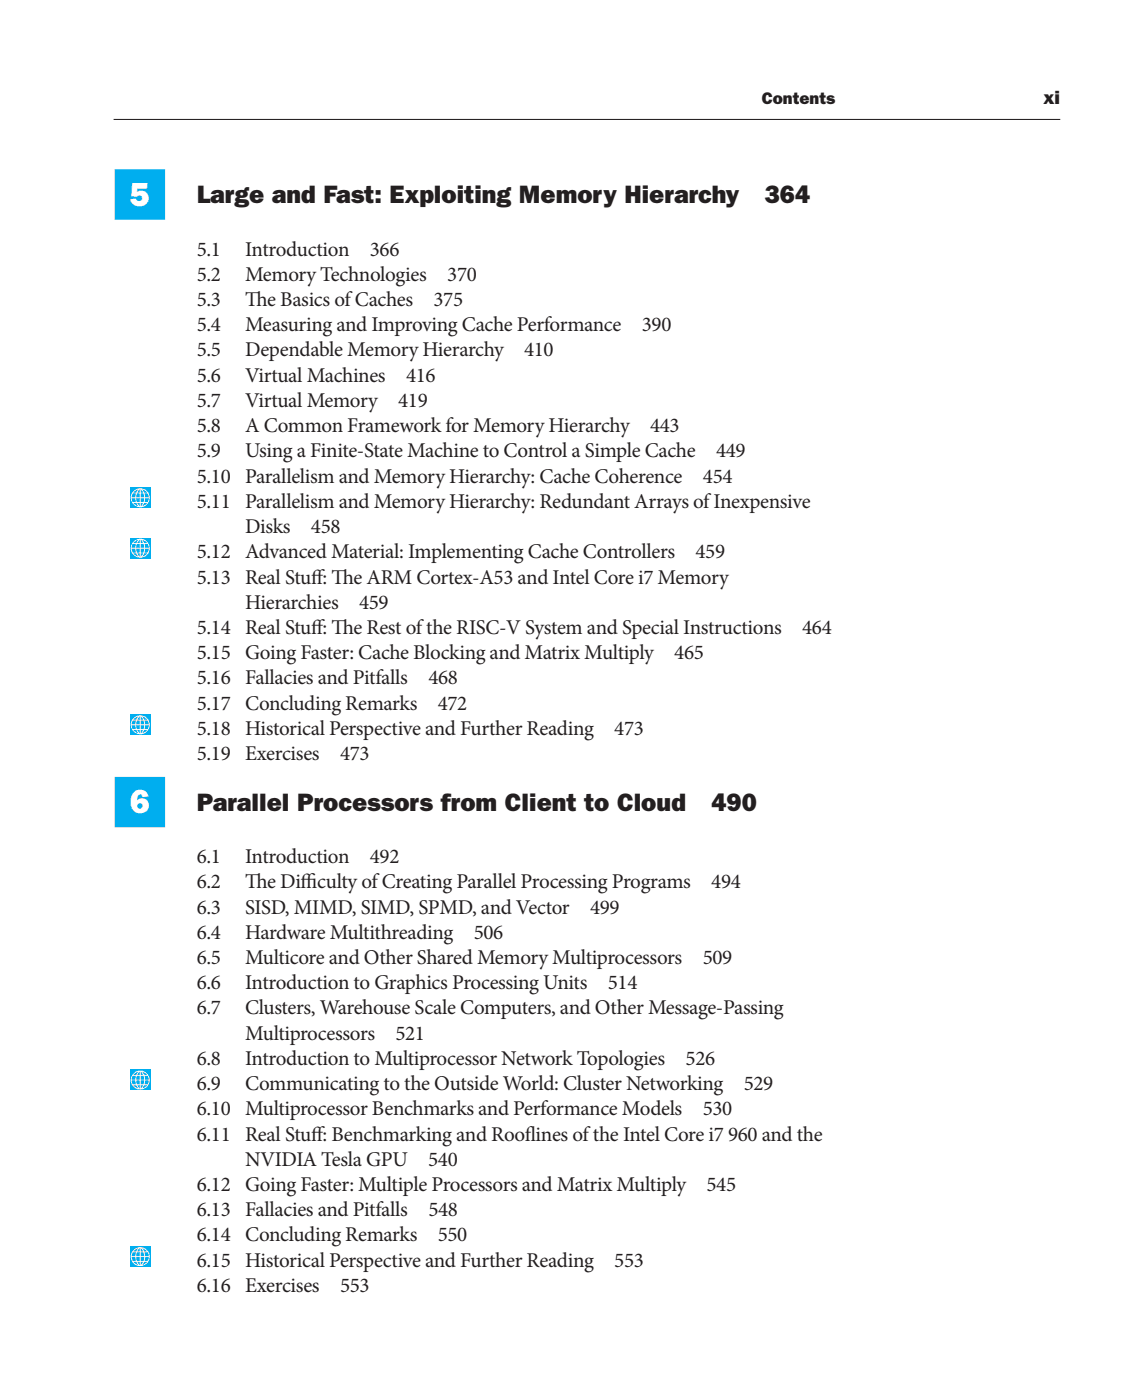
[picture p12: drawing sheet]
<svg xmlns="http://www.w3.org/2000/svg" width="190mm" height="235mm" viewBox="0 0 190 235" stroke-linecap="round" stroke-linejoin="round" font-family="sans-serif">
<defs><g id="words">
<g font-size="5.6" fill="#fff">
<text x="21.8" y="34.5">5</text>
<text x="21.8" y="136.5">6</text>
</g>
<g font-size="4.2" fill="#231f20">
<text x="33" y="34.1">Large and Fast: Exploiting Memory Hierarchy</text>
<text x="128.3" y="34.1">364</text>
<text x="33" y="136">Parallel Processors from Client to Cloud</text>
<text x="119.3" y="136">490</text>
</g>
<g font-size="3.5" fill="#231f20">
<text x="33" y="42.9">5.1</text>
<text x="33" y="47.1">5.2</text>
<text x="41.1" y="42.9">Introduction</text>
<text x="41.1" y="47.1">Memory Technologies</text>
<text x="62" y="42.9">366</text>
<text x="75" y="47.1">370</text>
<text x="33" y="51.4">5.3</text>
<text x="41.1" y="51.4">Te Basics of Caches</text>
<text x="41.1" y="51.4">h</text>
<text x="72.7" y="51.4">375</text>
<text x="33" y="55.6">5.4</text>
<text x="33" y="59.8">5.5</text>
<text x="41.1" y="55.6">Measuring and Improving Cache Performance</text>
<text x="41.1" y="59.8">Dependable Memory Hierarchy</text>
<text x="87.9" y="59.8">410</text>
<text x="107.6" y="55.6">390</text>
<text x="33" y="64.1">5.6</text>
<text x="41.1" y="64.1">Virtual Machines</text>
<text x="68.1" y="64.1">416</text>
<text x="33" y="68.3">5.7</text>
<text x="41.1" y="68.3">Virtual Memory</text>
<text x="66.8" y="68.3">419</text>
<text x="33" y="72.5">5.8</text>
<text x="33" y="76.8">5.9</text>
<text x="41.1" y="72.5">A Common Framework for Memory Hierarchy</text>
<text x="41.1" y="76.8">Using a Finite-State Machine to Control a Simple Cache</text>
<text x="109" y="72.5">443</text>
<text x="120.1" y="76.8">449</text>
<text x="33" y="81">5.10 Parallelism and Memory Hierarchy: Cache Coherence</text>
<text x="117.9" y="81">454</text>
<text x="33" y="85.2">5.11 Parallelism and Memory Hierarchy: Redundant Arrays of Inexpensive</text>
<text x="41.1" y="89.5">Disks</text>
<text x="52.1" y="89.5">458</text>
<text x="33" y="93.7">5.12 Advanced Material: Implementing Cache Controllers</text>
<text x="116.6" y="93.7">459</text>
<text x="33" y="97.9">5.13 Real Stuf he ARM Cortex-A53 and Intel Core i7 Memory</text>
<text x="52.2" y="97.9">f: T</text>
<text x="33" y="106.4">5.14 Real Stuf he Rest of the RISC-V System and Special Instructions</text>
<text x="41.1" y="102.2">Hierarchies</text>
<text x="52.2" y="106.4">f: T</text>
<text x="60.2" y="102.2">459</text>
<text x="134.5" y="106.4">464</text>
<text x="33" y="110.6">5.15 Going Faster: Cache Blocking and Matrix Multiply</text>
<text x="113.1" y="110.6">465</text>
<text x="33" y="114.9">5.16 Fallacies and Pitfalls</text>
<text x="33" y="119.1">5.17 Concluding Remarks</text>
<text x="71.8" y="114.9">468</text>
<text x="73.4" y="119.1">472</text>
<text x="33" y="123.3">5.18 Historical Perspective and Further Reading</text>
<text x="103" y="123.3">473</text>
<text x="33" y="127.6">5.19 Exercises</text>
<text x="57" y="127.6">473</text>
<text x="33" y="144.8">6.1</text>
<text x="33" y="149.1">6.2</text>
<text x="41.1" y="144.8">Introduction</text>
<text x="41.1" y="149.1">Te Dif</text>
<text x="41.1" y="149.1">h</text>
<text x="50.4" y="149.1">f</text>
<text x="50.4" y="149.1">iculty of Creating Parallel Processing Programs</text>
<text x="62" y="144.8">492</text>
<text x="119.3" y="149.1">494</text>
<text x="33" y="153.3">6.3</text>
<text x="41.1" y="153.3">SISD, MIMD, SIMD, SPMD, and Vector</text>
<text x="99" y="153.3">499</text>
<text x="33" y="157.5">6.4</text>
<text x="33" y="161.8">6.5</text>
<text x="41.1" y="157.5">Hardware Multithreading</text>
<text x="41.1" y="161.8">Multicore and Other Shared Memory Multiprocessors</text>
<text x="79.4" y="157.5">506</text>
<text x="117.8" y="161.8">509</text>
<text x="33" y="166">6.6</text>
<text x="41.1" y="166">Introduction to Graphics Processing Units</text>
<text x="101.9" y="166">514</text>
<text x="33" y="170.2">6.7</text>
<text x="41.1" y="170.2">Clusters, Warehouse Scale Computers, and Other Message-Passing</text>
<text x="33" y="178.7">6.8</text>
<text x="41.1" y="174.5">Multiprocessors</text>
<text x="41.1" y="178.7">Introduction to Multiprocessor Network Topologies</text>
<text x="66.3" y="174.5">521</text>
<text x="115" y="178.7">526</text>
<text x="33" y="182.9">6.9</text>
<text x="41.1" y="182.9">Communicating to the Outside World: Cluster Networking</text>
<text x="124.7" y="182.9">529</text>
<text x="33" y="187.2">6.10 Multiprocessor Benchmarks and Performance Models</text>
<text x="33" y="191.4">6.11 Real Stuf</text>
<text x="52.2" y="191.4">f: Benchmarking and Roof</text>
<text x="88" y="191.4">lines of the Intel Core i7 960 and the</text>
<text x="117.8" y="187.2">530</text>
<text x="41.1" y="195.6">NVIDIA Tesla GPU</text>
<text x="71.8" y="195.6">540</text>
<text x="33" y="199.9">6.12 Going Faster: Multiple Processors and Matrix Multiply</text>
<text x="118.5" y="199.9">545</text>
<text x="33" y="204.1">6.13 Fallacies and Pitfalls</text>
<text x="33" y="208.3">6.14 Concluding Remarks</text>
<text x="71.8" y="204.1">548</text>
<text x="73.4" y="208.3">550</text>
<text x="33" y="212.6">6.15 Historical Perspective and Further Reading</text>
<text x="103" y="212.6">553</text>
<text x="33" y="216.8">6.16 Exercises</text>
<text x="57" y="216.8">553</text>
</g>
<text font-size="3.2" fill="#231f20" x="175" y="17.5">xi</text>
<text font-size="2.8" fill="#231f20" x="127.7" y="17.5">Contents</text>
</g></defs>
<path d="M19 20h158.8" fill="none" stroke="#231f20" stroke-width=".18"/>
<path d="M19.2 32.7h8.5M19.2 134.6h8.5" fill="none" stroke="#00aeef" stroke-width="8.5" stroke-linecap="butt"/>
<path d="M21.8 81.8h3.4v3.4h-3.4z" fill="#00aeef"/>
<path d="M21.9 83.5a1.6 1.6 0 0 1 3.2 0 1.6 1.6 0 0 1-3.2 0zM22.3 82.8l-.2 .7h.6l.1-.7zM23 82.8l-.2 .7h.6v-.7zM23.4 82.1l-.4 .6h.4zM22.5 82.5l-.1 .2h.5l.3-.6zM24.2 82.8l.1 .7h.7l-.2-.7zM23.6 82.8v.7h.6l-.1-.7zM23.6 82.1v.6h.4zM23.8 82.1l.4 .6h.5l-.4-.4zM22.1 83.6l.2 .7h.5l-.1-.7zM22.8 83.6l.2 .7h.4v-.7zM23 84.4l.4 .6v-.6zM22.4 84.4l.3 .3 .5 .2-.3-.5zM24.3 83.6l-.1 .7h.6l.2-.7zM23.6 83.6v.7h.5l.1-.7zM23.6 84.4v.6l.4-.6zM24.2 84.4l-.4 .5 .5-.2 .4-.3z" fill="#fff"/>
<path d="M21.8 90.3h3.4v3.4h-3.4z" fill="#00aeef"/>
<path d="M21.9 92a1.6 1.6 0 0 1 3.2 0 1.6 1.6 0 0 1-3.2 0zM22.3 91.3l-.2 .6h.6l.1-.6zM23 91.3l-.2 .6h.6v-.6zM23.4 90.6l-.4 .5h.4zM22.5 91l-.1 .1h.5l.3-.5zM24.2 91.3l.1 .6h.7l-.2-.6zM23.6 91.3v.6h.6l-.1-.6zM23.6 90.6v.5h.4zM23.8 90.6l.4 .5h.5l-.4-.3zM22.1 92.1l.2 .6h.5l-.1-.6zM22.8 92.1l.2 .6h.4v-.6zM23 92.9l.4 .5v-.5zM22.4 92.9l.3 .3 .5 .2-.3-.5zM24.3 92.1l-.1 .6h.6l.2-.6zM23.6 92.1v.6h.5l.1-.6zM23.6 92.9v.5l.4-.5zM24.2 92.9l-.4 .5 .5-.2 .4-.3z" fill="#fff"/>
<path d="M21.8 119.9h3.4v3.4h-3.4z" fill="#00aeef"/>
<path d="M21.9 121.6a1.6 1.6 0 0 1 3.2 0 1.6 1.6 0 0 1-3.2 0zM22.3 120.9l-.2 .7h.6l.1-.7zM23 120.9l-.2 .7h.6v-.7zM23.4 120.2l-.4 .6h.4zM22.5 120.6l-.1 .2h.5l.3-.6zM24.2 120.9l.1 .7h.7l-.2-.7zM23.6 120.9v.7h.6l-.1-.7zM23.6 120.2v.6h.4zM23.8 120.2l.4 .6h.5l-.4-.4zM22.1 121.7l.2 .7h.5l-.1-.7zM22.8 121.7l.2 .7h.4v-.7zM23 122.5l.4 .6v-.6zM22.4 122.5l.3 .3 .5 .2-.3-.5zM24.3 121.7l-.1 .7h.6l.2-.7zM23.6 121.7v.7h.5l.1-.7zM23.6 122.5v.6l.4-.6zM24.2 122.5l-.4 .5 .5-.2 .4-.3z" fill="#fff"/>
<path d="M21.8 179.6h3.4v3.3h-3.4z" fill="#00aeef"/>
<path d="M21.9 181.3a1.6 1.6 0 0 1 3.2 0 1.6 1.6 0 0 1-3.2 0zM22.3 180.5l-.2 .7h.6l.1-.7zM23 180.5l-.2 .7h.6v-.7zM23.4 179.8l-.4 .6h.4zM22.5 180.2l-.1 .2h.5l.3-.5zM24.2 180.5l.1 .7h.7l-.2-.7zM23.6 180.5v.7h.6l-.1-.7zM23.6 179.8v.6h.4zM23.8 179.9l.4 .5h.5l-.4-.3zM22.1 181.3l.2 .7h.5l-.1-.7zM22.8 181.3l.2 .7h.4v-.7zM23 182.1l.4 .6v-.6zM22.4 182.1l.3 .4 .5 .2-.3-.6zM24.3 181.3l-.1 .7h.6l.2-.7zM23.6 181.3v.7h.5l.1-.7zM23.6 182.1v.6l.4-.6zM24.2 182.1l-.4 .6 .5-.2 .4-.4z" fill="#fff"/>
<path d="M21.8 209.2h3.4v3.4h-3.4z" fill="#00aeef"/>
<path d="M21.9 210.9a1.6 1.6 0 0 1 3.2 0 1.6 1.6 0 0 1-3.2 0zM22.3 210.2l-.2 .6h.6l.1-.6zM23 210.2l-.2 .6h.6v-.6zM23.4 209.5l-.4 .5h.4zM22.5 209.8l-.1 .2h.5l.3-.5zM24.2 210.2l.1 .6h.7l-.2-.6zM23.6 210.2v.6h.6l-.1-.6zM23.6 209.5v.5h.4zM23.8 209.5l.4 .5h.5l-.4-.3zM22.1 211l.2 .6h.5l-.1-.6zM22.8 211l.2 .6h.4v-.6zM23 211.8l.4 .5v-.5zM22.4 211.8l.3 .3 .5 .2-.3-.5zM24.3 211l-.1 .6h.6l.2-.6zM23.6 211v.6h.5l.1-.6zM23.6 211.8v.5l.4-.5zM24.2 211.8l-.4 .5 .5-.2 .4-.3z" fill="#fff"/>
<use href="#words"/>
</svg>
